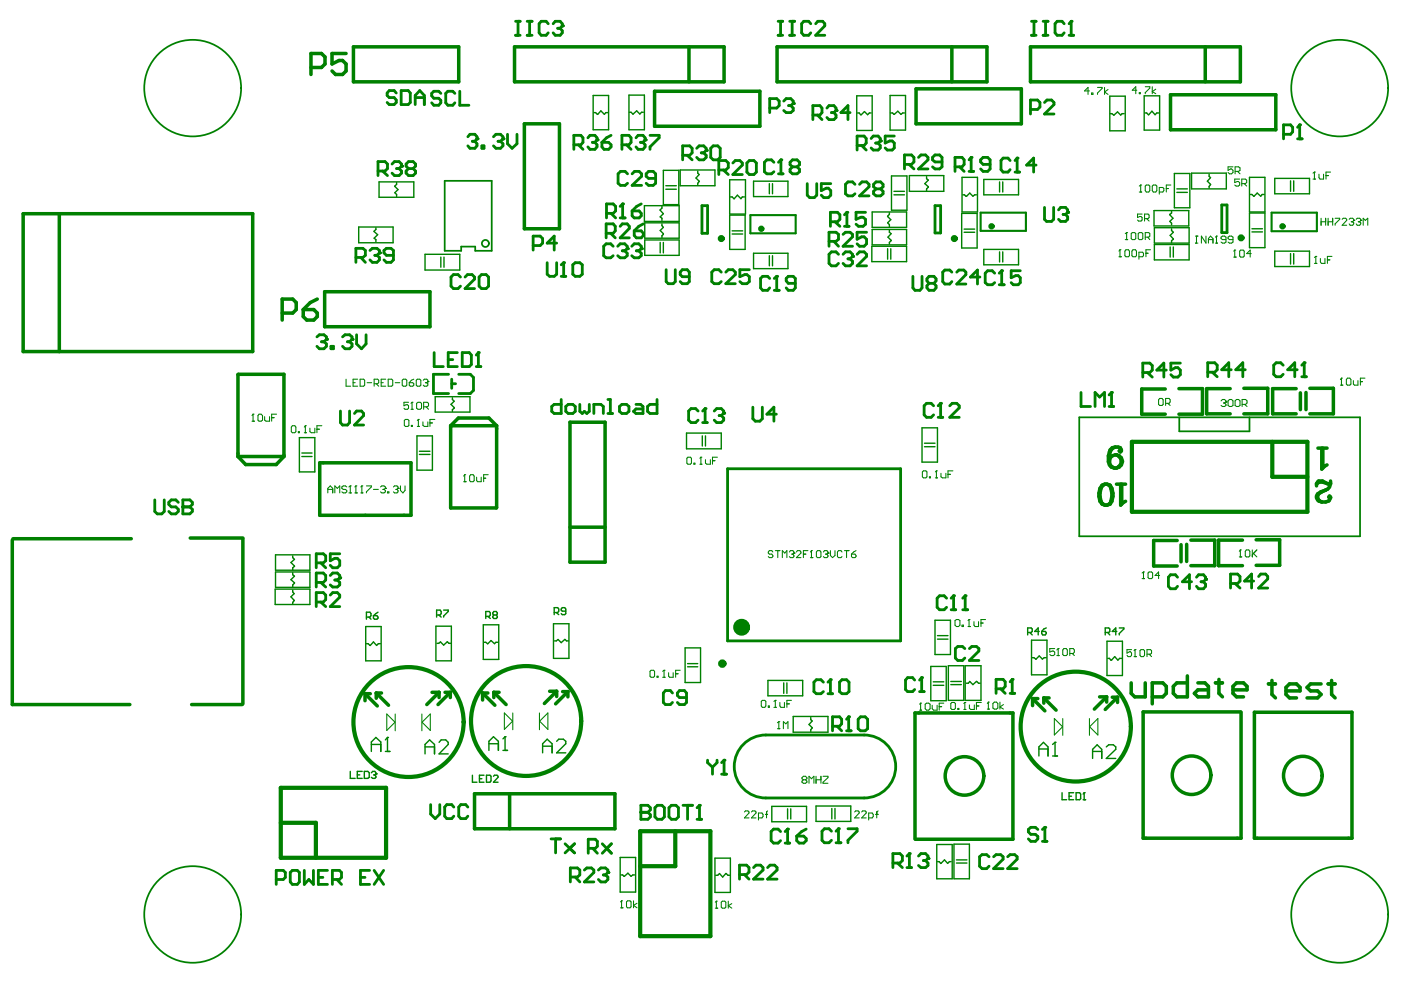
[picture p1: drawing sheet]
<svg xmlns="http://www.w3.org/2000/svg" width="287mm" height="202mm" viewBox="0 0 287 202" stroke-linecap="round" stroke-linejoin="round" font-family="sans-serif">
<g fill="none" stroke="#008000" stroke-width=".72">
<path d="M72.4 9.6h21.5v7.2h-21.5zM105.3 9.6h42.9v7.2h-42.9zM134 18.7h21.6v7.2h-21.6zM141 9.6v7.2M159.1 9.6h42.9v7.2h-42.9zM187.5 18.2h21.6v7.2h-21.6zM194.9 9.6v7.2M211 9.6h42.9v7.2h-42.9zM239.6 19.4h21.6v7.2h-21.6zM246.7 9.6v7.2M107.3 25.4h7.2v21.5h-7.2zM12.1 43.8h-7.4v28.2h7.4"/>
<path d="M12.1 43.8h39.6v28.2h-39.6zM66.5 59.7h21.5v7.2h-21.5zM238.5 79.7h-4.8v5.1h4.8M241.3 79.6h4.9v5.2h-4.9M251.8 79.6h-4.8v5.2h4.8M254.6 79.5h4.9v5.3h-4.9M265.3 79.6h-4.8v5.2h4.8M268.1 79.5h4.9v5.3h-4.9M48.7 93.5l.1-16.8h9.3v16.8M48.7 93.5l1.6 1.6h6.2l1.6-1.6M48.7 93.5h9.4M65.5 94.8h18.6v10.7h-18.6z"/>
<path d="M92.3 87.2v16.8h9.4v-16.8M92.3 87.2l1.5-1.6h6.3l1.6 1.6M92.3 87.2h9.4M116.7 86.5h7.2v28.6h-7.2zM266.2 80.5v3.4M267.4 80.4v3.5M2.5 110.6v33.7h24.1M2.7 110.3h24.2M38.9 110.2h10.8M49.7 110.3v33.9M116.7 108h7.2M241 110.7h-4.8v5.2h4.8"/>
<path d="M241.8 111.6v3.5M242.9 111.5v3.5M243.8 110.6h4.9v5.3h-4.9M254.4 110.6h-4.9v5.3h4.9M257.2 110.5h4.8v5.3h-4.8M39.2 144.3h10.4M74.7 142.1h1.1M74.7 142.1v1.4M74.7 142.1l2.5 2.5M77 141.9h1.1M77 141.9v1.1M77 141.9l2.5 2.5"/>
<path d="M88.4 141.8h1.5M89.9 141.8v1.1M89.9 141.8l-2.5 2.5M91.1 141.8h1.1M92.2 141.8v1.1M92.2 141.8l-2.5 2.5M98.8 141.9h1.1M98.8 141.9v1.5M98.8 141.9l2.5 2.5M101.1 141.8h1.1M101.1 141.8v1.1M101.1 141.8l2.5 2.5"/>
<path d="M112.5 141.6h1.5M114 141.6v1M114 141.6l-2.6 2.5M115.2 141.6h1.1M116.3 141.6v1.1M116.3 141.6l-2.6 2.6M211.4 143.1h1.1M211.4 143.1v1.4M211.4 143.1l2.5 2.5M213.7 142.9v1.1M213.7 142.9h1.1M213.7 142.9l2.5 2.5"/>
<path d="M225.1 142.7h1.4M226.5 142.7v1.1M226.5 142.7l-2.5 2.5M227.7 142.8h1.1M228.8 142.8v1.1M228.8 142.8l-2.5 2.5M254 145.8h-20v25.9h20.1v-25.8M256.8 145.9h20v25.8h-20zM97.1 162.6h28.8v7.1h-28.8zM104.3 162.6v7.1M187.3 171.8v-25.8h20.1v25.9h-20"/>
</g>
<g fill="none" stroke="#008000" stroke-width=".29">
<path d="M121.4 19.6h3.2v7h-3.2zM128.8 19.5h3.1v7.1h-3.1zM175.4 19.6h3.2v7.1h-3.2zM182.2 19.6h3.2v7h-3.2zM227.2 19.7h3.2v7.1h-3.2zM234.2 19.6h3.2v7h-3.2zM77.6 37.3h7.1v3.1h-7.1zM81.2 37.4v.4l-.4 .3 .7 .7-.7 .7 .4 .3v.5M121.6 23.1h.3l.4 .3 .7-.7 .7 .7 .3-.3h.4M128.8 23h.4l.3 .4 .8-.7 .7 .7 .3-.4h.4M135.8 34.9h3.2v7h-3.2zM136.3 38.8h2.2"/>
<path d="M136.3 38h2.2M139.2 34.8h7.2v3.2h-7.2zM142.8 35v.5l.3 .2-.6 .8 .6 .6-.3 .4v.4M149.4 36.8h3.2v7h-3.2zM154.3 37.1h7v3.2h-7zM157.5 37.6v2.1M158.1 37.6v2.1M175.5 23.1h.4l.3 .4 .8-.7 .6 .7 .4-.4h.3M182.3 23.1h.4l.4 .3 .7-.6 .6 .6 .4-.3h.4M182.5 36h3.2v7.1h-3.2zM183 39.9h2.2M183 39.2h2.2"/>
<path d="M186.2 36h7v3.2h-7zM189.7 36.2v.4l.3 .3-.7 .7 .7 .7-.3 .4v.3M196.9 36.3h3.2v7.1h-3.2zM197.1 39.9h.3l.5 .3 .6-.7 .7 .7 .3-.3h.4M201.4 36.7h7.1v3.2h-7.1zM204.6 37.3v2M205.3 37.3v2M227.3 23.3h.3l.5 .3 .7-.7 .6 .7 .3-.3h.4M234.4 23.1h.3l.4 .4 .7-.7 .7 .7 .3-.4h.5M240.4 35.5h3.2v7.1h-3.2zM240.9 39.4h2.2M240.9 38.7h2.2"/>
<path d="M243.9 35.5h7.1v3.2h-7.1zM247.5 35.7v.4l.3 .3-.6 .7 .6 .7-.3 .4v.3M255.8 36.3h3.2v7.1h-3.2zM255.9 39.8h.4l.4 .4 .7-.7 .7 .7 .3-.4h.4M261 36.5h7.1v3.2h-7.1zM264.2 37v2.2M264.8 37v2.2M73.4 46.5h7.1v3.2h-7.1zM77 46.6v.4l-.4 .4 .7 .7-.7 .7 .4 .3v.4M87 52.1h7.1v3.2h-7.1zM90.2 52.7v2M90.9 52.7v2"/>
<path d="M131.9 42.1h7.1v3.2h-7.1zM132 45.6h7v3.2h-7zM132 49.1h7v3.2h-7zM135.2 49.6v2.2M135.5 42.3v.3l-.3 .4 .6 .8-.6 .6 .3 .3v.4M135.5 45.8v.4l.3 .4-.6 .6 .6 .7-.3 .4v.3M135.8 49.6v2.2M149.4 44.1h3.1v7h-3.1zM149.5 40.3h.4l.3 .4 .8-.7 .7 .7 .3-.4h.4M149.9 47.9h2.1M149.9 47.3h2.1M154.3 51.9h7v3.1h-7z"/>
<path d="M157.5 52.4v2M158.1 52.4v2M178.5 50.4h7.1v3.2h-7.1zM178.6 43.4h7v3.2h-7zM178.6 47h7v3.1h-7zM181.7 50.9v2.2M182.1 43.6v.3l-.4 .4 .7 .7-.7 .6 .4 .4v.4M182.1 47.1v.5l.3 .3-.6 .7 .6 .6-.3 .4v.4M182.4 50.9v2.2M196.9 43.7h3.1v7.1h-3.1zM197.4 47.6h2.1M197.4 46.9h2.1"/>
<path d="M201.4 51.1h7.1v3.1h-7.1zM204.6 51.6v2.1M205.3 51.6v2.1M236.2 43.1h7.2v3.2h-7.2zM236.3 46.6h7.1v3.2h-7.1zM236.3 50.1h7.1v3.1h-7.1zM239.6 50.6v2.1M239.8 43.3v.3l-.3 .3 .6 .8-.6 .6 .3 .4v.4M239.8 46.9v.3l.4 .4-.6 .6 .6 .7-.4 .4v.4M240.2 50.6v2.1M255.8 43.6h3.2v7.1h-3.2zM256.3 47.5h2.1"/>
<path d="M256.3 46.9h2.1M261 51.4h7.1v3.2h-7.1zM264.2 51.9v2.2M264.8 51.9v2.2M61.3 89.6h3.2v7h-3.2zM61.8 93.5h2.1M61.8 92.8h2.1M85.4 89.3h3.1v7h-3.1zM85.9 93.1h2.1M85.9 92.4h2.1M89.1 81.2h7.1v3.2h-7.1zM92.6 81.5v.3l.4 .4-.7 .6 .7 .7-.4 .4v.4"/>
<path d="M140.5 88.7h7.2v3.2h-7.2zM143.8 89.3v2M144.4 89.3v2M188.8 87.6h3.1v7h-3.1zM189.3 90.8h2.1M189.3 91.5h2.1M56.4 113.6h7v3.2h-7zM56.4 117.1h7v3.2h-7zM59.9 113.8v.4l.4 .4-.7 .6 .7 .7-.4 .4v.4M59.9 117.3v.4l.4 .3-.7 .7 .7 .7-.4 .4v.4M56.3 120.7h7.1v3.1h-7.1zM59.9 120.9v.3l.3 .4-.6 .6 .6 .7-.3 .5v.3"/>
<path d="M74.9 128.3h3.1v7h-3.1zM75 131.8h.4l.3 .4 .7-.7 .7 .7 .4-.4h.4M89.2 128.2h3.2v7.1h-3.2zM89.5 131.8h.3l.4-.3 .6 .6 .7-.6 .4 .3h.4M98.9 128h3.2v7.1h-3.2zM99.1 131.5h.3l.5 .3 .6-.6 .7 .6 .3-.3h.5M113.3 127.7h3.2v7.1h-3.2zM113.5 125.5h.7l.2-.3v-.5l-.2-.3h-.7v1.5M113.5 131.3h.4l.3-.3 .7 .6 .7-.6 .4 .3h.4M113.9 125.5l.5 .4M115.8 125.2h-.7l-.2-.2 .2-.6h.5l.2 .3v1l-.2 .2h-.5l-.2-.2M140.3 132.7h3.1v7.1h-3.1z"/>
<path d="M140.8 136.6h2M140.8 135.9h2M157.2 139.4h7.1v3.1h-7.1zM160.4 139.9v2.1M161.1 139.9v2.1M190.5 136.5h3.2v7h-3.2zM191.1 139.6h2.1M191.4 127h3.2v7.1h-3.2zM191.9 130.9h2.2M191.9 130.2h2.2M194.1 136.3h3.2v7.1h-3.2zM194.6 139.6h2.2"/>
<path d="M197.6 136.3h3.2v7.1h-3.2zM197.8 139.9h.4l.3-.3 .7 .6 .7-.6 .4 .3h.4M211.2 131.1h3.1v7.1h-3.1zM211.3 134.7h.4l.4 .3 .7-.7 .6 .7 .4-.3h.4M226.6 131.3h3.2v7.1h-3.2zM226.8 134.8h.3l.3 .4 .8-.7 .6 .7 .4-.4h.4M100.1 153.7v-1.9l.9-.9 1 .9v1.9M100.1 152.3h1.9M103 153.7h.9M103.4 150.9h.1M103.4 150.9v2.8M103.4 150.9l-.4 .4"/>
<path d="M162.4 146.7h7.1v3.3h-7.1zM166 146.9v.5l.3 .3-.7 .7 .7 .6-.3 .5v.3M191.1 140.4h2.1M194.6 140.2h2.2M127 175.6h3.1v7.1h-3.1zM127.1 179.2h.4l.3 .3 .7-.7 .7 .7 .3-.3h.4M146.4 175.8h3.1v7h-3.1zM146.5 179.3h.4l.4-.4 .6 .7 .7-.7 .4 .4h.4M158 165.1h7.1v3.2h-7.1zM161.2 165.6v2.1M161.9 165.6v2.1M167.1 165.1h7.1v3.1h-7.1z"/>
<path d="M170.3 165.6v2.1M170.9 165.6v2.1M191.8 173h3.1v7h-3.1zM191.9 176.5h.4l.3 .3 .8-.7 .6 .7 .4-.3h.3M195.3 172.9h3.2v7.1h-3.2zM195.8 176.8h2.2M195.8 176.1h2.2"/>
</g>
<g fill="none" stroke="#008000" stroke-width=".22">
<path d="M80.8 147.9l-1.6-1.7v3.4l1.6-1.6M80.9 146.2v3.5M86.4 146.2v3.5M86.4 147.9l1.7-1.7v3.4l-1.7-1.6M104.9 147.7l-1.6-1.7v3.4l1.6-1.7M105 146v3.5M110.4 146v3.5M110.5 147.7l1.7-1.7v3.4l-1.7-1.7M159.2 149.2h.5M159.4 147.8h.1M159.4 147.8v1.4M159.4 147.8l-.2 .2"/>
<path d="M160.4 149.2v-1.4l.5 .4 .4-.4v1.4M217.5 148.8l-1.7-1.6v3.3l1.7-1.6M217.6 147.2v3.4M223 147.2v3.4M223.1 148.8l1.7-1.6v3.3l-1.7-1.6M146.4 186h.5M146.6 184.6h.1M146.6 184.6v1.4M146.6 184.6l-.2 .2M147.7 184.8l.2-.2h.5l.2 .2v1l-.2 .2h-.5l-.2-.2zM149.1 184.6v1.4M149.8 185.1l-.7 .4 .7 .5"/>
</g>
<g fill="none" stroke="#008000" stroke-width=".57">
<path d="M143.7 42.1h1.2v5.7h-1.2zM191.4 42.1h1.2v5.6h-1.2zM250.1 42h1.1v5.6h-1.1zM91.8 76.7h-3.1v3.9h3.1M92.5 78.6h.8M92.5 77.7v1.8M93.9 76.7h2.4l.6 .6v2.7l-.6 .6h-2.4M148.9 96h35.5v35.3h-35.5zM207.2 139.1v2.9M156.8 150.5h20.1M203.9 141.1h1.5l.4-.5v-1l-.4-.5h-1.5v2.9M204.8 141.1l1 .9"/>
<path d="M206.8 142h.9M156.8 163.4h20.1"/>
</g>
<path d="M91 37h9.7v14.4h-3.4v-.9h-2.9v.9h-3.4zM220.9 85.5h57.5v24.3h-57.5zM241.4 85.5v2.8h14.4v-2.8" fill="none" stroke="#008000" stroke-width=".36"/>
<path d="M231.7 90.5h35.9v14.3h-35.9zM260.5 90.5v7.2h7.1M57.5 161.4h21.5v14.3h-21.5zM57.5 168.5h7.2v7.2M131.1 170.2h14.3v21.5h-14.3zM138.2 170.2v7.2h-7.1" fill="none" stroke="#008000" stroke-width=".86"/>
<path d="M153.6 44.1h9.3v3.7h-9.3zM200.8 43.6h9.2v3.7h-9.2zM260.3 43.6h9.3v3.8h-9.3z" fill="none" stroke="#008000" stroke-width=".43"/>
<circle cx="207.2" cy="139.1" r=".29" fill="#008000"/>
<path d="M90.2 19.1l-.4-.4h-1l-.4 .4v.5l.4 .5h1l.4 .5v.5l-.4 .5h-1l-.4-.5M93.1 19.1l-.4-.4h-1l-.4 .4v2l.4 .5h1l.4-.5M94.1 18.7v2.9h1.9M112 53.8v2.4l.5 .4h1l.5-.4v-2.4M114.9 56.6h.9M115.4 53.8v2.8M64.7 123.3h1.5l.5-.5v-.9l-.5-.5h-1.5v2.8M65.7 123.3l1 .9M67.6 121.9l.5-.5h.9l.6 .5v.4l-2 1.9h2M207.2 139.1l-.4 .5" fill="none" stroke="#008000" stroke-width=".57"/>
<g fill="none" stroke="#008000" stroke-width=".29">
<path d="M89.4 126h.7l.2-.3v-.5l-.2-.2h-.7v1.4M89.8 126l.5 .4M90.8 125h1v.2l-1 1v.2M226.3 129.5h.7l.2-.2v-.5l-.2-.2h-.7v1.4M226.8 129.5l.4 .5M228.6 129.3h-.9l.7-.7v1.4M229.1 128.6h1v.2l-1 1v.2M71.7 158v1.4h1M73.1 158.7h.5M74.2 158h-1.1v1.4h1.1M74.6 158h.7l.3 .3v.9l-.3 .2h-.7zM76 158.3l.3-.3h.4l.3 .5"/>
<path d="M76 153.9v-1.9l1-1 1 1v1.9M76 152.5h2M76.5 158.7h.2M76.7 158.7l.3 .3-.3 .4h-.4l-.3-.2M77 158.5h.1M77 158.5l-.3 .2M78.9 153.9h.9M79.3 151h.1M79.3 151v2.9M79.3 151l-.4 .5M87 154.4v-1.9l.9-1 1.1 1v1.9M87 153h2"/>
<path d="M89.9 152l.4-.5h1l.5 .5v.5l-1.9 1.9h1.9M96.7 158.8v1.4h.9M98.1 159.5h.6M99.1 158.8h-1v1.4h1M99.6 158.8h.7l.2 .2v.9l-.2 .3h-.7zM101 159l.2-.2h.5l.3 .2v.2l-1 1h1M111.1 154.2v-1.9l.9-.9 1 .9v1.9M111.1 152.8h1.9M114 151.8l.4-.4h.9l.5 .4v.5l-1.8 1.9h1.8"/>
</g>
<g fill="none" stroke="#008000" stroke-width=".22">
<path d="M252.4 34.2h-1v.7l.5-.3h.2l.3 .3v.4l-.3 .3h-.4l-.3-.3M252.8 35.1h.8l.3-.2v-.5l-.3-.2h-.8v1.4M253.3 35.1l.6 .5M233.8 43.8h-.9v.8l.4-.3h.3l.2 .3v.5l-.2 .2h-.5l-.2-.2M234.3 44.8h.7l.2-.2v-.5l-.2-.3h-.7v1.5M234.7 44.8l.5 .5M71 99.7l-.3-.2h-.4l-.3 .2v.3l.3 .2h.4l.3 .2v.3l-.3 .2h-.4l-.3-.2M71.7 99.5h.1M71.7 99.5v1.4M71.7 99.5l-.3 .2M72.9 99.5h.1M72.9 99.5v1.4"/>
<path d="M72.9 99.5l-.3 .2M74.1 99.5h.1M74.1 99.5v1.4M74.1 99.5l-.2 .2M75 99.5h1v.2l-1 1v.2M77.9 99.7l.3-.2h.4l.3 .2v.3M80.5 99.7l.3-.2h.5l.2 .2v.3M82 99.5v.9l.5 .5 .4-.5v-.9M67.1 100.9v-.9l.5-.5 .5 .5v.9M67.1 100.2h1M68.5 100.9v-1.4l.5 .5 .6-.5v1.4M71.4 100.9h.5"/>
<path d="M72.6 100.9h.5M73.9 100.9h.4M76.4 100.2h1.1M78.4 100.2h.2M78.6 100.2l.3 .2v.3l-.3 .2h-.4l-.3-.2M78.9 100h.1M78.9 100l-.3 .2M79.3 100.7h.3v.2h-.3zM81 100.2h.3M81.3 100.2l.2 .2v.3l-.2 .2h-.5l-.3-.2M81.5 100h.1M81.5 100l-.2 .2"/>
<path d="M127 185.9h.5M127.2 184.5h.1M127.2 184.5v1.4M127.2 184.5l-.2 .2M128.3 184.7l.2-.2h.5l.2 .2v1l-.2 .2h-.5l-.2-.2zM129.7 184.5v1.4M130.4 185l-.7 .4 .7 .5"/>
</g>
<path d="M228.1 95.9h.5M228.3 91.6l-.6 .1a3.1 3.1 0 0 0-.2 3.9l.6 .3M228.3 91.6l1 .1 .3 .4-.3 .5-.2-.2 .2-.3M228.3 91.6a1.69 1.69 0 0 0-1.2 1.8l.2 1.8 .8 .7M228.6 93.1a1.3 1.3 0 0 0-1.5 1.3M228.6 93.1a1.37 1.37 0 0 1 1.2 1.4 1.37 1.37 0 0 1-1.2 1.4M228.6 93.1a1.42 1.42 0 0 1 1 1.4 1.42 1.42 0 0 1-1 1.4" fill="none" stroke="#008000" stroke-width=".72"/>
<circle cx="115.4" cy="53.8" r=".29" fill="#008000"/>
<path d="M139.8 31.8h1.4l.5-.5v-.9l-.5-.5h-1.4v2.8M140.7 31.8l1 .9M142.6 30.4l.5-.5h1l.5 .5v.4M109.1 50.3h1.5l.5-.5v-.9l-.5-.5h-1.5v2.8M114 49.8h-2l1.5-1.4v2.8M115.4 53.8l-.5 .4M117.3 54.2l.5-.4h.9l.5 .4v2l-.5 .4h-.9l-.5-.4z" fill="none" stroke="#008000" stroke-width=".57"/>
<path d="M140.6 93.9l.2-.3h.5l.2 .3v1l-.2 .2h-.5l-.2-.2zM142.1 94.9h.2v.2h-.2zM143.3 95.1h.4M143.5 93.6h.1M143.5 93.6v1.5M143.5 93.6l-.2 .3M144.4 94.1v.8l.3 .2h.7v-1M145.9 94.4h.5M146.9 93.6h-1v1.5" fill="none" stroke="#008000" stroke-width=".22"/>
<circle cx="144.6" cy="30.8" r=".29" fill="#008000"/>
<path d="M143.6 31.3h.5M144.1 31.3l.5 .5v.4l-.5 .5h-1l-.5-.5M144.6 30.8l-.5 .5M145.5 30.4l.5-.5h.9l.5 .5v1.8l-.5 .5h-.9l-.5-.5zM168.6 139.7l-.5-.5h-1l-.5 .5v1.9l.5 .5h1l.5-.5M170 139.2v2.9M169.5 142.1h.9" fill="none" stroke="#008000" stroke-width=".57"/>
<path d="M164.5 159.7l-.3-.2v-.2l.3-.3h.4l.3 .3v.2l-.3 .2M164.5 159.7l-.3 .3v.2l.3 .2h.4l.3-.2v-.2l-.3-.3M164.5 159.7h.4M167.1 159.7h1M167.1 159v1.4M168.1 159v1.4M168.5 159h1v.3l-1 .9v.2h1M165.6 160.4v-1.4l.5 .5 .5-.5v1.4" fill="none" stroke="#008000" stroke-width=".22"/>
<circle cx="170" cy="139.2" r=".29" fill="#008000"/>
<path d="M170 139.2l-.5 .5M171.9 139.7l.5-.5h.9l.5 .5v1.9l-.5 .5h-.9l-.5-.5zM187.2 139.3l-.4-.5h-1l-.4 .5v1.9l.4 .4h1l.4-.4M188.7 138.8v2.8M188.3 141.6h.9" fill="none" stroke="#008000" stroke-width=".57"/>
<g fill="none" stroke="#008000" stroke-width=".22">
<path d="M158.2 113.1l-.2-.3h-.5l-.2 .5 .2 .2h.5l.2 .5-.2 .2h-.5l-.2-.2M158.7 112.8h1M159.2 112.8v1.4M160.2 114.2v-1.4l.5 .5 .4-.5v1.4M161.6 113.1l.2-.3h.5l.2 .5M162.1 113.5h.2M162.3 113.5l.2 .3-.2 .4h-.5l-.2-.2M162.5 113.3h.1M162.5 113.3l-.2 .2M163 113.1l.2-.3h.5l.3 .5-1 .9h1M164.5 113.5h.5M165.4 112.8h-.9v1.4"/>
<path d="M165.9 114.2h.5M166.1 112.8h.1M166.1 112.8v1.4M166.1 112.8l-.2 .3M167.3 112.8h.5l.3 .3v.9l-.3 .2h-.5l-.2-.2v-.9zM168.6 113.1l.2-.3h.5l.2 .5M169 113.5h.3M169.3 113.5l.2 .3-.2 .4h-.5l-.2-.2M169.5 113.3h.1M169.5 113.3l-.2 .2M170 112.8v1l.4 .4 .5-.4v-1M172.4 113.1l-.2-.3h-.5l-.3 .3v.9l.3 .2h.5l.2-.2"/>
<path d="M172.9 112.8h.9M173.3 112.8v1.4M174.3 113.5h.7l.2 .5-.2 .2h-.5l-.2-.2zM175.2 112.8l-.9 .7M188.3 145.4h.4M188.5 144h.1M188.5 144v1.4M188.5 144l-.2 .2M189.4 144.2l.3-.2h.4l.3 .2v1l-.3 .2h-.4l-.3-.2zM190.8 144.4v.8l.3 .2h.7v-1M192.3 144.7h.5M193.2 144h-.9v1.4"/>
</g>
<circle cx="188.7" cy="138.8" r=".29" fill="#008000"/>
<path d="M188.7 138.8l-.4 .5M193.8 122.5l-.5-.5h-1l-.5 .5v1.9l.5 .5h1l.5-.5M194.7 124.9h1M195.2 122v2.9" fill="none" stroke="#008000" stroke-width=".57"/>
<circle cx="195.2" cy="122" r=".29" fill="#008000"/>
<path d="M195.2 122l-.5 .5M197.1 124.9h1M197.6 122v2.9" fill="none" stroke="#008000" stroke-width=".57"/>
<circle cx="197.6" cy="122" r=".29" fill="#008000"/>
<path d="M191.1 83.1l-.5-.5h-.9l-.5 .5v1.9l.5 .5h.9l.5-.5M192.1 85.5h.9M192.6 82.6v2.9M197.6 122l-.5 .5" fill="none" stroke="#008000" stroke-width=".57"/>
<circle cx="192.6" cy="82.6" r=".29" fill="#008000"/>
<path d="M213.8 42.5v2.4l.5 .4h1l.4-.4v-2.4M216.7 43l.4-.5h1l.5 .5v.5M192.6 82.6l-.5 .5M194.4 83.1l.5-.5h1l.5 .5v.4l-2 2h2" fill="none" stroke="#008000" stroke-width=".57"/>
<g fill="none" stroke="#008000" stroke-width=".29">
<path d="M210.4 129.5h.7l.2-.2v-.5l-.2-.2h-.7v1.4M210.8 129.5l.5 .5M212.8 129.3h-1l.7-.7v1.4M213.3 129.3h.7l.2 .5-.2 .2h-.5l-.2-.2zM214.2 128.6l-.5 .2-.4 .5M212.7 154.8v-1.8l.9-1 .9 1v1.8M212.7 153.4h1.8M215.5 154.8h1M216 152h.1M216 152v2.8M216 152l-.5 .5M217.4 162.4v1.4h1"/>
<path d="M218.9 163.1h.5M219.8 162.4h-.9v1.4h.9M220.3 162.4h.7l.2 .2v1l-.2 .2h-.7zM221.7 163.8h.5M221.9 162.4h.1M221.9 162.4v1.4M221.9 162.4l-.2 .2"/>
</g>
<path d="M215.9 132.8h-1v.7l.5-.2 .5 .2v.6l-.3 .2h-.4l-.3-.2M216.3 134.3h.5M216.6 132.8h.1M216.6 132.8v1.5M216.6 132.8l-.3 .3M217.8 132.8h.5l.2 .3v1l-.2 .2h-.5l-.2-.2v-1zM219 133.8h.7l.2-.3v-.4l-.2-.3h-.7v1.5M219.5 133.8l.4 .5" fill="none" stroke="#008000" stroke-width=".22"/>
<circle cx="218.6" cy="43.5" r=".29" fill="#008000"/>
<path d="M262.8 27.5h1.4l.4-.5v-.9l-.4-.5h-1.4v2.8M265.6 28.4h1M266.1 25.6v2.8M217.6 43.9h.5M218.1 43.9l.5 .5v.5l-.5 .4h-1l-.4-.4M218.6 43.5l-.5 .4" fill="none" stroke="#008000" stroke-width=".57"/>
<g fill="none" stroke="#008000" stroke-width=".22">
<path d="M233.2 39.3h.5M233.5 37.9h.1M233.5 37.9v1.4M233.5 37.9l-.3 .2M234.5 38.1l.2-.2h.5l.2 .2v.9l-.2 .3h-.5l-.2-.3zM235.9 38.1l.2-.2h.5l.2 .2v.9l-.2 .3h-.5l-.2-.3zM237.3 39.3h.7l.3-.3v-.4l-.3-.2h-.7v1.4M238.8 38.6h.4M239.7 37.9h-.9v1.4M253.8 36.7h-1v.7l.5-.2 .5 .2v.5l-.3 .2h-.4l-.3-.2M254.2 37.6h.7l.3-.2v-.5l-.3-.2h-.7v1.4M254.7 37.6l.5 .5"/>
<path d="M230.4 49.1h.5M230.6 47.6h.1M230.6 47.6v1.5M230.6 47.6l-.2 .3M231.6 47.9l.2-.3h.5l.2 .3v1l-.2 .2h-.5l-.2-.2zM233 47.9l.2-.3h.5l.2 .3v1l-.2 .2h-.5l-.2-.2zM234.5 48.6h.7l.2-.2v-.5l-.2-.3h-.7v1.5M235 48.6l.4 .5M237.4 81.6h.5l.2 .3v.9l-.2 .2h-.5l-.2-.2v-.9zM238.6 82.6h.7l.3-.3v-.4l-.3-.3h-.7v1.4M239 82.6l.6 .4M250 82.1l.3-.3h.4l.3 .3v.2"/>
<path d="M250.5 82.5h.2M250.7 82.5l.3 .3v.2l-.3 .3h-.4l-.3-.3M251 82.3h.1M251 82.3l-.3 .2M251.4 82.1l.3-.3h.4l.3 .3v.9l-.3 .3h-.4l-.3-.3zM252.8 82.1l.3-.3h.5l.3 .3v.9l-.3 .3h-.5l-.3-.3zM254.3 82.8h.7l.3-.3v-.4l-.3-.3h-.7v1.5M254.8 82.8l.5 .5M233.8 118.5h.5M234.1 117.1h.1M234.1 117.1v1.4M234.1 117.1l-.3 .3"/>
<path d="M235 117.4l.2-.3h.5l.3 .3v.9l-.3 .2h-.5l-.2-.2zM237.4 117.9h-.9l.7-.8v1.4M253.7 114.1h.5M253.9 112.6h.1M253.9 112.6v1.5M253.9 112.6l-.2 .3M255.1 112.6h.5l.3 .3v.9l-.3 .3h-.5l-.2-.3v-.9zM256.4 112.6v1.5M256.4 113.6l.9-1-.7 .7 .7 .8M231.6 133h-.9v.8l.5-.3h.2l.2 .3v.4l-.2 .3h-.5l-.2-.3M232.2 134.5h.5M232.4 133h.1"/>
<path d="M232.4 133v1.5M232.4 133l-.2 .3M233.4 133.3l.2-.3h.5l.2 .3v.9l-.2 .3h-.5l-.2-.3zM234.8 134h.7l.2-.2v-.5l-.2-.3h-.7v1.5M235.2 134l.5 .5"/>
</g>
<circle cx="266.1" cy="25.6" r=".29" fill="#008000"/>
<path d="M266.1 25.6l-.5 .5M64.7 115.3h1.5l.5-.5v-1l-.5-.4h-1.5v2.9M64.7 119.3h1.5l.5-.5v-.9l-.5-.5h-1.5v2.8M65.7 115.3l1 1M65.7 119.3l1 .9M67.6 117.9l.5-.5h.9l.6 .5v.5M69.6 113.4h-2v1.4l.9-.5h.5l.6 .5v1l-.6 .5h-.9l-.5-.5" fill="none" stroke="#008000" stroke-width=".57"/>
<g fill="none" stroke="#008000" stroke-width=".22">
<path d="M274.4 78.9h.5M274.6 77.4h.1M274.6 77.4v1.5M274.6 77.4l-.2 .3M275.8 77.4h.5l.3 .3v1l-.3 .2h-.5l-.2-.2v-1zM277.1 77.9v.8l.2 .2h.7v-1M278.5 78.2h.4M279.4 77.4h-.9v1.5M51.6 86.3h.5M51.8 84.8h.1M51.8 84.8v1.5M51.8 84.8l-.2 .3"/>
<path d="M53 84.8h.5l.2 .3v.9l-.2 .3h-.5l-.2-.3v-.9zM54.2 85.3v.7l.3 .3h.7v-1M55.6 85.5h.5M56.6 84.8h-1v1.5"/>
</g>
<circle cx="69.6" cy="118.4" r=".29" fill="#008000"/>
<path d="M64.9 69l.5-.4h.9l.5 .4v.5M68.5 118.8h.5M69 118.8l.6 .5v.5l-.6 .4h-.9l-.5-.4M69.6 118.4l-.6 .4" fill="none" stroke="#008000" stroke-width=".57"/>
<path d="M75 126.4h.7l.2-.3v-.4l-.2-.3h-.7v1.4M75.5 126.4l.4 .4M76.4 126.1h.8l.2 .5-.2 .2h-.5l-.3-.2zM77.4 125.4l-1 .7" fill="none" stroke="#008000" stroke-width=".29"/>
<circle cx="66.8" cy="69.5" r=".29" fill="#008000"/>
<path d="M65.8 70h.5M66.3 70l.5 .4v.5l-.5 .5h-.9l-.5-.5M66.8 69.5l-.5 .5M67.8 70.9h.5v.5h-.5zM70.1 69l.5-.4h1l.5 .4v.5" fill="none" stroke="#008000" stroke-width=".57"/>
<circle cx="72.1" cy="69.5" r=".29" fill="#008000"/>
<path d="M72.9 52.7h1.4l.5-.4v-1l-.5-.4h-1.4v2.8M73.9 52.7l.9 1M75.7 51.3l.5-.4h1l.5 .4v.5M71.1 70h.5M71.6 70l.5 .4v.5l-.5 .5h-1l-.5-.5M72.1 69.5l-.5 .5M73 68.6v1.8l1 1 .9-1v-1.8M69.7 84.2v2.3l.4 .5h1l.5-.5v-2.3M72.6 84.7l.4-.5h1l.4 .5v.4l-1.8 1.9h1.8" fill="none" stroke="#008000" stroke-width=".57"/>
<circle cx="77.7" cy="51.8" r=".29" fill="#008000"/>
<g fill="none" stroke="#008000" stroke-width=".57">
<path d="M76.7 52.3h.5M77.2 52.3l.5 .4v.5l-.5 .5h-1l-.5-.5M77.7 51.8l-.5 .5M80.5 52.3h-1.4l-.5-.5v-.5l.5-.4h.9l.5 .4v1.9l-.5 .5h-.9l-.5-.5M88.9 72.2v2.9h1.8M91.8 73.6h.9M93.6 72.2h-1.8v2.9h1.8M94.6 72.2h1.5l.4 .5v2l-.4 .4h-1.5zM97.5 75.1h.9M97.9 72.2v2.9M88.2 164.8v1.9l.9 1 .9-1v-1.9M92.9 165.3l-.4-.5h-1l-.5 .5v1.9l.5 .5h1l.4-.5"/>
<path d="M95.8 165.3l-.5-.5h-1l-.4 .5v1.9l.4 .5h1l.5-.5"/>
</g>
<path d="M63.7 13.8h2.1l.7-.7v-1.4l-.7-.7h-2.1v4.3M70.8 11h-2.8v2.1l1.4-.7h.7l.7 .7v1.4l-.7 .8h-1.4l-.7-.8" fill="none" stroke="#008000" stroke-width=".72"/>
<path d="M99.4 126.2h.8l.2-.2v-.5l-.2-.3h-.8v1.5M99.9 126.2l.5 .5M101.1 126l-.2-.3 .2-.5h.5l.2 .3-.2 .5M101.1 126l-.2 .2 .2 .5h.5l.2-.2-.2-.5M101.1 126h.5" fill="none" stroke="#008000" stroke-width=".29"/>
<path d="M94.9 98.7h.5M95.1 97.2h.1M95.1 97.2v1.5M95.1 97.2l-.2 .3M96.4 97.2h.5l.2 .3v.9l-.2 .3h-.5l-.3-.3v-.9zM97.6 97.7v.7l.2 .3h.7v-1M99 97.9h.4M99.9 97.2h-.9v1.5" fill="none" stroke="#008000" stroke-width=".22"/>
<circle cx="97.9" cy="72.2" r=".29" fill="#008000"/>
<path d="M95.8 28l.4-.5h1l.4 .5v.4M94.3 56.7l-.5-.5h-1l-.5 .5v1.9l.5 .5h1l.5-.5M95.2 56.7l.5-.5h.9l.5 .5v.5l-1.9 1.9h1.9M98.1 56.7l.5-.5h.9l.5 .5v1.9l-.5 .5h-.9l-.5-.5zM97.9 72.2l-.4 .5" fill="none" stroke="#008000" stroke-width=".57"/>
<circle cx="97.6" cy="28.4" r=".29" fill="#008000"/>
<path d="M96.7 28.9h.5M97.2 28.9l.4 .5v.5l-.4 .5h-1l-.4-.5M97.6 28.4l-.4 .5M98.7 29.9h.4v.5h-.4zM101 28l.5-.5h1l.5 .5v.4" fill="none" stroke="#008000" stroke-width=".57"/>
<circle cx="103" cy="28.4" r=".29" fill="#008000"/>
<g fill="none" stroke="#008000" stroke-width=".57">
<path d="M102 28.9h.5M102.5 28.9l.5 .5v.5l-.5 .5h-1l-.5-.5M103 28.4l-.5 .5M103.9 27.5v1.9l.9 1 1-1v-1.9M117.5 29.7h1.4l.4-.5v-1l-.4-.5h-1.4v2.9M118.4 29.7l.9 .9M120.4 28.2l.4-.5h1l.4 .5v.5M112.8 171.8h1.9M113.7 171.8v2.9M115.7 172.8l1.9 1.9-1-1 1-.9-1.9 1.9M120.4 173.7h1.5l.4-.4v-1l-.4-.4h-1.5v2.8M121.4 173.7l.9 1"/>
<path d="M123.3 172.8l1.9 1.9-1-1 1-.9-1.9 1.9"/>
</g>
<circle cx="122.2" cy="28.7" r=".29" fill="#008000"/>
<path d="M121.3 29.2h.5M121.8 29.2l.4 .5v.4l-.4 .5h-1l-.4-.5M122.2 28.7l-.4 .5M123.2 29.2h1.4l.5 .5v.4l-.5 .5h-.9l-.5-.5zM125.1 27.7l-.9 .5-1 1M142.9 84.2l-.5-.5h-.9l-.5 .5v1.8l.5 .5h.9l.5-.5M143.8 86.5h1M144.3 83.7v2.8M137.7 141.9l-.5-.5h-1l-.4 .5v2l.4 .4h1l.5-.4M140.5 142.9h-1.4l-.4-.5v-.5l.4-.5h1l.4 .5v2l-.4 .4h-1l-.4-.4" fill="none" stroke="#008000" stroke-width=".57"/>
<path d="M133.1 137.5l.2-.2h.5l.2 .2v1l-.2 .2h-.5l-.2-.2zM134.5 138.5h.2v.2h-.2zM135.7 138.7h.5M135.9 137.3h.1M135.9 137.3v1.4M135.9 137.3l-.2 .2M136.9 137.8v.7l.2 .2h.7v-.9M138.3 138h.5M139.2 137.3h-.9v1.4" fill="none" stroke="#008000" stroke-width=".22"/>
<circle cx="144.3" cy="83.7" r=".29" fill="#008000"/>
<path d="M144.3 83.7l-.5 .5M146.2 84.2l.5-.5h1l.5 .5v.4" fill="none" stroke="#008000" stroke-width=".57"/>
<circle cx="148.2" cy="84.6" r=".29" fill="#008000"/>
<path d="M136.4 55.2v2.5l.4 .4h1l.4-.4v-2.5M141.1 56.7h-1.4l-.5-.5v-.5l.5-.5h1l.4 .5v2l-.4 .4h-1l-.5-.4M147.7 55.7l-.5-.5h-1l-.5 .5v2l.5 .4h1l.5-.4M148.6 55.7l.5-.5h.9l.5 .5v.5l-1.9 1.9h1.9M153.4 55.2h-1.9v1.5l1-.5h.4l.5 .5v1l-.5 .4h-.9l-.5-.4M147.2 85.1h.5M147.7 85.1l.5 .5v.4l-.5 .5h-1l-.5-.5M148.2 84.6l-.5 .5M170.2 170.2l-.5-.5h-.9l-.5 .5v1.9l.5 .5h.9l.5-.5M171.1 172.6h1.1M171.7 169.7v2.9" fill="none" stroke="#008000" stroke-width=".57"/>
<circle cx="171.7" cy="169.7" r=".29" fill="#008000"/>
<path d="M159.8 170.3l-.5-.5h-.9l-.5 .5v1.9l.5 .5h.9l.5-.5M160.7 172.7h1M161.2 169.8v2.9M171.7 169.7l-.6 .5M173.6 169.7h1.9v.5l-1.9 1.9v.5" fill="none" stroke="#008000" stroke-width=".57"/>
<circle cx="161.2" cy="169.8" r=".29" fill="#008000"/>
<path d="M157.6 57l-.5-.4h-1l-.4 .4v2l.4 .5h1l.5-.5M158.5 59.5h1M159 56.6v2.9M161.2 169.8l-.5 .5M163.1 171.2h1.4l.5 .5v.5l-.5 .5h-.9l-.5-.5zM165 169.8l-.9 .5-1 .9" fill="none" stroke="#008000" stroke-width=".57"/>
<path d="M155.8 143.7l.3-.3h.5l.2 .3v.9l-.2 .3h-.5l-.3-.3zM157.3 144.6h.2v.3h-.2zM158.4 144.9h.5M158.7 143.4h.1M158.7 143.4v1.5M158.7 143.4l-.3 .3M159.7 143.9v.7l.2 .3h.7v-1M161.1 144.2h.5M162 143.4h-.9v1.5" fill="none" stroke="#008000" stroke-width=".22"/>
<circle cx="159" cy="56.6" r=".29" fill="#008000"/>
<path d="M165.3 37.6v2.4l.5 .5h.9l.5-.5v-2.4M166.4 23.6h1.4l.5-.5v-1l-.5-.5h-1.4v2.9M167.3 23.6l1 .9M169.3 22.1l.4-.5h1l.4 .5v.5M170.1 37.6h-2v1.4l1-.5h.5l.5 .5v1l-.5 .5h-1l-.5-.5M159 56.6l-.5 .4M162.8 58h-1.4l-.5-.5v-.5l.5-.4h1l.4 .4v2l-.4 .5h-1l-.5-.5" fill="none" stroke="#008000" stroke-width=".57"/>
<circle cx="171.1" cy="22.6" r=".29" fill="#008000"/>
<path d="M158.4 33.2l-.5-.5h-.9l-.5 .5v2l.5 .4h.9l.5-.4M159.4 35.6h.9M159.9 32.7v2.9M170.2 23.1h.5M170.7 23.1l.4 .5v.5l-.4 .4h-1l-.4-.4M171.1 22.6l-.4 .5M174 23.1h-1.8l1.4-1.5v2.9" fill="none" stroke="#008000" stroke-width=".57"/>
<circle cx="159.9" cy="32.7" r=".29" fill="#008000"/>
<g fill="none" stroke="#008000" stroke-width=".57">
<path d="M159.3 4.4h.9M159.3 7.2h.9M159.8 4.4v2.8M161.7 4.4h1M161.7 7.2h1M162.2 4.4v2.8M166 4.9l-.5-.5h-1l-.4 .5v1.8l.4 .5h1l.5-.5M167 4.9l.4-.5h1l.5 .5v.4l-1.9 1.9h1.9M159.9 32.7l-.5 .5M162.2 34.2l-.5-.5v-.5l.5-.5h1l.5 .5v.5l-.5 .5M162.2 34.2l-.5 .5v.5l.5 .4h1l.5-.4v-.5l-.5-.5M162.2 34.2h1"/>
<path d="M182.8 176.8h1.4l.5-.5v-1l-.5-.5h-1.4v2.9M183.7 176.8l1 .9M185.7 177.7h.9M186.2 174.8v2.9"/>
</g>
<circle cx="186.2" cy="174.8" r=".29" fill="#008000"/>
<path d="M186.2 174.8l-.5 .5M188 175.3l.5-.5h1l.5 .5v.5" fill="none" stroke="#008000" stroke-width=".57"/>
<circle cx="190" cy="175.8" r=".29" fill="#008000"/>
<g fill="none" stroke="#008000" stroke-width=".57">
<path d="M185.2 33.7h1.4l.5-.5v-1l-.5-.5h-1.4v2.9M186.1 33.7l1 .9M188 32.2l.5-.5h1l.5 .5v.5l-2 1.9h2M192.8 33.2h-1.4l-.5-.5v-.5l.5-.5h.9l.5 .5v2l-.5 .4h-.9l-.5-.4M186.9 56.6v2.4l.4 .5h1l.5-.5v-2.4M190.2 58l-.4 .5v.5l.4 .5h1l.4-.5v-.5l-.4-.5M190.2 58l-.4-.5v-.4l.4-.5h1l.4 .5v.4l-.4 .5M190.2 58h1M189 176.3h.5M189.5 176.3l.5 .5v.5l-.5 .4h-1l-.5-.4M190 175.8l-.5 .5M212.5 169.9l-.5-.5h-1l-.5 .5v.5l.5 .5h1l.5 .4v.5l-.5 .5h-1l-.5-.5"/>
<path d="M213.4 172.3h.9M213.9 169.4v2.9"/>
</g>
<path d="M188.8 96.6l.2-.2h.5l.3 .2v1.1l-.3 .2h-.5l-.2-.2zM190.3 97.7h.2v.2h-.2zM191.5 97.9h.4M191.7 96.4h.1M191.7 96.4v1.5M191.7 96.4l-.2 .2M192.6 96.9v.8l.3 .2h.7v-1M194.1 97.2h.5M195.1 96.4h-1v1.5" fill="none" stroke="#008000" stroke-width=".22"/>
<circle cx="213.9" cy="169.4" r=".29" fill="#008000"/>
<path d="M203.6 56l-.5-.5h-.9l-.5 .5v1.9l.5 .4h.9l.5-.4M204.6 58.3h1M205.1 55.5v2.8M202.5 175.5l-.5-.5h-1l-.5 .5v1.9l.5 .5h1l.5-.5M203.4 175.5l.5-.5h.9l.6 .5v.5l-2 1.9h2M206.3 175.5l.5-.5h.9l.5 .5v.5l-1.9 1.9h1.9M213.9 169.4l-.5 .5" fill="none" stroke="#008000" stroke-width=".57"/>
<path d="M202.1 145.2h.4M202.3 143.8h.1M202.3 143.8v1.4M202.3 143.8l-.2 .3M203.3 144.1l.3-.3h.4l.3 .3v.9l-.3 .2h-.4l-.3-.2zM204.7 143.8v1.4M205.4 144.3l-.7 .5 .7 .4" fill="none" stroke="#008000" stroke-width=".22"/>
<circle cx="205.1" cy="55.5" r=".29" fill="#008000"/>
<path d="M206.8 32.9l-.4-.5h-1l-.5 .5v1.8l.5 .5h1l.4-.5M207.8 35.2h.9M208.2 32.4v2.8M205.1 55.5l-.5 .5M208.9 55.5h-1.9v1.4l.9-.4h.5l.5 .4v1l-.5 .4h-1l-.4-.4" fill="none" stroke="#008000" stroke-width=".57"/>
<circle cx="208.2" cy="32.4" r=".29" fill="#008000"/>
<path d="M211.2 4.4h.9M211.2 7.2h.9M211.7 4.4v2.8M213.5 4.4h1M213.5 7.2h1M214 4.4v2.8M217.9 4.9l-.5-.5h-1l-.4 .5v1.8l.4 .5h1l.5-.5M218.9 7.2h.9M219.3 4.4v2.8M208.2 32.4l-.4 .5M212.1 33.8h-1.9l1.4-1.4v2.8" fill="none" stroke="#008000" stroke-width=".57"/>
<circle cx="219.3" cy="4.4" r=".29" fill="#008000"/>
<g fill="none" stroke="#008000" stroke-width=".57">
<path d="M219.3 4.4l-.4 .5M233.9 76.3h1.5l.5-.5v-.9l-.5-.5h-1.5v2.8M234.9 76.3l1 .9M238.8 75.8h-2l1.5-1.4v2.8M241.6 74.4h-1.9v1.4l.9-.5h.5l.5 .5v.9l-.5 .5h-.9l-.5-.5M262.7 74.8l-.5-.5h-.9l-.6 .5v1.9l.6 .5h.9l.5-.5M265.6 75.7h-2l1.5-1.4v2.9M266.5 77.2h.9M267 74.3v2.9M251.9 119.5h1.4l.6-.5v-.9l-.6-.5h-1.4v2.8M252.8 119.5l1.1 .9M256.7 119h-1.9l1.4-1.4v2.8"/>
<path d="M257.7 118.1l.4-.5h1l.4 .5v.5l-1.8 1.8h1.8"/>
</g>
<path d="M223.7 155.3v-1.8l.9-1 .9 1v1.8M223.7 153.9h1.8M226.5 153l.5-.5h.9l.5 .5v.5l-1.9 1.8h1.9" fill="none" stroke="#008000" stroke-width=".29"/>
<path d="M226.2 99.2h.4M226.2 99.2l-.6 .2a3.2 3.2 0 0 0 0 3.8l.6 .3M226.2 99.2a1.78 1.78 0 0 0-1 1.8 2.16 2.16 0 0 0 1 2.5M226.6 99.2l.7 .2a3.5 3.5 0 0 1 0 3.8l-.7 .3M226.6 99.2l.5 .2a3.8 3.8 0 0 1 .2 3.7l-.7 .4M228.6 99.2h1.8M229.4 99.2v4.3l1-.8M229.6 99.2v4M226.2 103.5h.4" fill="none" stroke="#008000" stroke-width=".72"/>
<g fill="none" stroke="#008000" stroke-width=".22">
<path d="M232.7 18.5h-.9l.7-.7v1.4M233.2 19h.2v.2h-.2zM234.5 17.8h.9v.2l-.9 1v.2M235.9 17.8v1.4M236.6 18.3l-.7 .5 .7 .4M229.1 52.6h.5M229.3 51.2h.1M229.3 51.2v1.4M229.3 51.2l-.2 .2M230.5 51.2h.5l.2 .2v1l-.2 .2h-.5l-.2-.2v-1zM231.9 51.2h.5l.3 .2v1l-.3 .2h-.5l-.2-.2v-1zM233.2 52.6h.7l.2-.2v-.5l-.2-.2h-.7v1.4"/>
<path d="M234.6 51.9h.4M235.5 51.2h-.9v1.4"/>
</g>
<circle cx="267" cy="74.3" r=".29" fill="#008000"/>
<path d="M247.2 76.2h1.5l.5-.5v-.9l-.5-.5h-1.5v2.9M248.2 76.2l1 1M252.1 75.7h-2l1.5-1.4v2.9M254.9 75.7h-1.9l1.4-1.4v2.9M267 74.3l-.5 .5M116.8 179.6h1.4l.5-.4v-1l-.5-.4h-1.4v2.8M117.8 179.6l.9 1M119.6 178.2l.5-.4h1l.5 .4v.5l-2 1.9h2M122.5 178.2l.5-.4h.9l.5 .4v.5" fill="none" stroke="#008000" stroke-width=".57"/>
<g fill="none" stroke="#008000" stroke-width=".22">
<path d="M252.6 52.7h.5M252.8 51.2h.1M252.8 51.2v1.5M252.8 51.2l-.2 .2M253.8 51.4l.2-.2h.5l.2 .2v1l-.2 .3h-.5l-.2-.3zM256.2 51.9h-1l.7-.7v1.5M270.4 44.7v1.4M270.4 45.4h1M271.4 44.7v1.4M271.9 45.4h.9M271.9 44.7v1.4M272.8 44.7v1.4"/>
<path d="M273.3 44.7h1v.2l-1 .9v.3M274.8 44.9l.2-.2h.5l.2 .2v.2l-.9 1h.9M276.2 44.9l.2-.2h.5l.2 .4M276.6 45.4h.3M276.9 45.4l.2 .2-.2 .5h-.5l-.2-.3M277.1 45.1h.1M277.1 45.1l-.2 .3M277.6 44.9l.2-.2h.6l.2 .4M278.1 45.4h.3M278.4 45.4l.2 .2-.2 .5h-.6l-.2-.3M278.6 45.1h.1M278.6 45.1l-.2 .3"/>
<path d="M279.1 46.1v-1.4l.4 .4 .5-.4v1.4"/>
</g>
<path d="M269.8 91.8h1.9M270.6 91.8v4.3l1.1-.9M270.8 91.8v4.1" fill="none" stroke="#008000" stroke-width=".72"/>
<circle cx="124.4" cy="178.7" r=".29" fill="#008000"/>
<path d="M144.9 155.7v.5l1 .9M145.9 157.1v1.5M146.8 155.7v.5l-.9 .9M147.7 158.6h1M148.2 155.7v2.9M123.5 179.2h.4M123.9 179.2l.5 .4v.5l-.5 .5h-.9l-.5-.5M124.4 178.7l-.5 .5" fill="none" stroke="#008000" stroke-width=".57"/>
<circle cx="148.2" cy="155.7" r=".29" fill="#008000"/>
<path d="M157.6 22.1h1.4l.5-.5v-.9l-.5-.5h-1.4v2.9M160.4 20.7l.5-.5h1l.5 .5v.5M148.2 155.7l-.5 .5" fill="none" stroke="#008000" stroke-width=".57"/>
<circle cx="162.4" cy="21.2" r=".29" fill="#008000"/>
<g fill="none" stroke="#008000" stroke-width=".57">
<path d="M81.1 19.1l-.4-.6h-1l-.4 .6v.5l.4 .4h1l.4 .5v.5l-.4 .4h-1l-.4-.4M82.1 18.5h1.5l.4 .6v1.9l-.4 .4h-1.5zM85 20h1.9M85 21.4v-1.8l.9-1.1 1 1.1v1.8M161.4 21.6h.5M161.9 21.6l.5 .5v.5l-.5 .5h-1l-.5-.5M162.4 21.2l-.5 .4M211 22.4h1.4l.5-.5v-.9l-.5-.5h-1.4v2.9M213.8 21l.5-.5h1l.5 .5v.4l-2 2h2M124.2 43.7h1.3l.5-.5v-.9l-.5-.5h-1.3v2.8M125.1 43.7l.9 .9M127 44.6h1"/>
<path d="M127.5 41.8v2.8M169.7 49.4h1.4l.6-.4v-1l-.6-.4h-1.4v2.8M170.7 49.4l1 1M172.6 48l.5-.4h.9l.5 .4v.5l-1.9 1.9h1.9M177.4 47.6h-1.9v1.4l.9-.5h.5l.5 .5v.9l-.5 .5h-.9l-.5-.5"/>
</g>
<g fill="none" stroke="#008000" stroke-width=".22">
<path d="M70.8 77.7v1.4h1M72.3 78.4h.4M73.2 77.7h-.9v1.4h.9M73.7 77.7h.7l.3 .2v1l-.3 .2h-.7zM75.2 78.4h.9M76.6 78.6h.7l.2-.2v-.5l-.2-.2h-.7v1.4M77 78.6l.5 .5M78 78.4h.5M79 77.7h-1v1.4h1M79.5 77.7h.7l.2 .2v1l-.2 .2h-.7zM80.9 78.4h.9M82.3 77.9l.3-.2h.5l.2 .2v1l-.2 .2h-.5l-.3-.2z"/>
<path d="M83.8 78.4h.7l.2 .2v.3l-.2 .2h-.5l-.2-.2zM84.7 77.7l-.5 .2-.4 .5M85.2 77.9l.2-.2h.5l.2 .2v1l-.2 .2h-.5l-.2-.2zM86.7 77.9l.2-.2h.5l.2 .2v.3M87.1 78.4h.3M87.4 78.4l.2 .2v.3l-.2 .2h-.5l-.2-.2M87.6 78.2h.1M87.6 78.2l-.2 .2M59.9 87.2h.5l.2 .3v.9l-.2 .2h-.5l-.3-.2v-.9zM61.1 88.4h.2v.2h-.2zM62.3 88.6h.4M62.5 87.2h.1"/>
<path d="M62.5 87.2v1.4M62.5 87.2l-.2 .3M63.4 87.7v.7l.3 .2h.8v-.9M64.9 87.9h.5M65.9 87.2h-1v1.4M83.6 82.4h-.9v.7l.7-.2 .2 .2v.5l-.2 .2h-.5l-.2-.2M84.1 83.8h.5M84.4 82.4h.1M84.4 82.4v1.4M84.4 82.4l-.3 .2M85.3 82.6l.3-.2h.4l.3 .2v1l-.3 .2h-.4l-.3-.2zM86.7 83.3h.7l.3-.2v-.5l-.3-.2h-.7v1.4"/>
<path d="M87.2 83.3l.5 .5M195.5 127.1l.3-.2h.4l.3 .2v.9l-.3 .3h-.4l-.3-.3zM196.9 128h.3v.3h-.3zM198.2 128.3h.5M198.4 126.9h.1M198.4 126.9v1.4M198.4 126.9l-.2 .2M199.4 127.3v.7l.2 .3h.7v-1M200.8 127.6h.5M201.8 126.9h-1v1.4"/>
</g>
<circle cx="127.5" cy="41.8" r=".29" fill="#008000"/>
<path d="M127.5 41.8l-.5 .5M129.4 43.2h1.4l.5 .5v.5l-.5 .4h-1l-.4-.4zM131.3 41.8l-1 .5-.9 .9M31.7 102.4v2.3l.5 .5h.9l.5-.5v-2.3M36.5 102.9l-.5-.5h-.9l-.5 .5v.4l.5 .5h.9l.5 .5v.4l-.5 .5h-.9l-.5-.5M37.4 102.4v2.8h1.5l.5-.5v-.4l-.5-.5h-1.5" fill="none" stroke="#008000" stroke-width=".57"/>
<path d="M260.4 139.4v2.8l.7 .7M272.6 139.4v2.8l.7 .7M259.7 140.1h1.4M263.3 141.5h2.8v-.7l-.7-.7h-1.4l-.7 .7v1.4l.7 .7h1.4M270.4 140.1h-2.1l-.7 .7 .7 .7h1.4l.7 .7-.7 .7h-2.1M271.9 140.1h1.4" fill="none" stroke="#008000" stroke-width=".72"/>
<g fill="none" stroke="#008000" stroke-width=".22">
<path d="M223 18.6h-1l.7-.7v1.4M223.5 19.1h.2v.2h-.2zM224.7 17.9h.9v.2l-.9 1v.2M226.1 17.9v1.4M226.8 18.3l-.7 .5 .7 .5M268.8 36.7h.5M269.1 35.2h.1M269.1 35.2v1.5M269.1 35.2l-.3 .3M270 35.7v.7l.2 .3h.8v-1M271.5 36h.5M272.4 35.2h-.9v1.5"/>
<path d="M244.7 48.4h.5M244.7 49.8h.5M244.9 48.4v1.4M246.9 48.4v1.4l-1-1.4v1.4M247.4 49.8v-.9l.4-.5 .5 .5v.9M247.4 49.1h.9M248.8 49.8h.5M249 48.4h.1M249 48.4v1.4M249 48.4l-.2 .2M251 49.1h-.7l-.3-.2v-.3l.3-.2h.4l.3 .2v1l-.3 .2h-.4l-.3-.2M252.4 49.1h-.7l-.3-.2v-.3l.3-.2h.4l.3 .2v1l-.3 .2h-.4l-.3-.2"/>
<path d="M269.1 53.9h.5M269.4 52.5h.1M269.4 52.5v1.4M269.4 52.5l-.3 .2M270.3 52.9v.8l.2 .2h.7v-1M271.7 53.2h.5M272.7 52.5h-1v1.4"/>
</g>
<circle cx="37.4" cy="103.8" r=".29" fill="#008000"/>
<path d="M77.4 35h1.4l.5-.5v-.9l-.5-.5h-1.4v2.9M78.3 35l1 1M80.3 33.6l.5-.5h.9l.5 .5v.4M37.4 102.4h1.5l.5 .5v.4l-.5 .5h-1.5" fill="none" stroke="#008000" stroke-width=".57"/>
<path d="M82.8 86.1l.2-.2h.5l.2 .2v1l-.2 .2h-.5l-.2-.2zM84.2 87.1h.2v.2h-.2zM85.4 87.3h.5M85.6 85.9h.1M85.6 85.9v1.4M85.6 85.9l-.2 .2M86.6 86.4v.7l.3 .2h.7v-.9M88 86.6h.5M89 85.9h-1v1.4" fill="none" stroke="#008000" stroke-width=".22"/>
<path d="M57.8 64.1h2.1l.7-.7v-1.4l-.7-.7h-2.1v4.3M62.1 63.4h2.1l.8 .7v.7l-.8 .8h-1.4l-.7-.8zM65 61.3l-1.5 .7-1.4 1.4" fill="none" stroke="#008000" stroke-width=".72"/>
<circle cx="82.2" cy="34" r=".29" fill="#008000"/>
<g fill="none" stroke="#008000" stroke-width=".57">
<path d="M105.5 4.4h1M105.5 7.2h1M106.1 4.4v2.8M107.9 4.4h1M107.9 7.2h1M108.4 4.4v2.8M112.2 4.9l-.4-.5h-1l-.4 .5v1.8l.4 .5h1l.4-.5M113.2 4.9l.5-.5h1l.4 .5v.4M81.2 34.5h.5M81.7 34.5l.5 .5v.5l-.5 .5h-.9l-.5-.5M82.2 34l-.5 .5M83.6 34.5h1"/>
<path d="M83.6 34.5l-.5 .5v.5l.5 .5h1l.5-.5v-.5l-.5-.5M83.6 34.5l-.5-.5v-.4l.5-.5h1l.5 .5v.4l-.5 .5"/>
</g>
<circle cx="115.1" cy="5.3" r=".29" fill="#008000"/>
<path d="M114.2 5.8h.5M114.7 5.8l.4 .5v.4l-.4 .5h-1l-.5-.5M115.1 5.3l-.4 .5M131.2 164.9v2.9h1.4l.5-.5v-.4l-.5-.5h-1.4" fill="none" stroke="#008000" stroke-width=".57"/>
<circle cx="131.2" cy="166.4" r=".29" fill="#008000"/>
<path d="M131.2 164.9h1.4l.5 .5v.5l-.5 .5h-1.4M134.1 165.4l.5-.5h.9l.5 .5v1.9l-.5 .5h-.9l-.5-.5zM136.9 165.4l.6-.5h.9l.5 .5v1.9l-.5 .5h-.9l-.6-.5zM139.8 164.9h2M140.8 164.9v2.9M142.7 167.8h.9M143.2 164.9v2.9" fill="none" stroke="#008000" stroke-width=".57"/>
<circle cx="143.2" cy="164.9" r=".29" fill="#008000"/>
<path d="M170.4 148.7h1.5l.4-.5v-.9l-.4-.5h-1.5v2.9M171.4 148.7l.9 1M173.3 149.7h.9M173.7 146.8v2.9M143.2 164.9l-.5 .5M151.4 179.1h1.4l.5-.5v-.9l-.5-.5h-1.4v2.9M152.4 179.1l.9 1M154.3 177.7l.5-.5h.9l.5 .5v.5l-1.9 1.9h1.9M157.1 177.7l.5-.5h1l.5 .5v.5l-2 1.9h2" fill="none" stroke="#008000" stroke-width=".57"/>
<path d="M152.4 166.3l.2-.2h.5l.2 .2v.2l-.9 1h.9M153.8 166.3l.2-.2h.6l.2 .2v.2l-1 1h1M155.3 167.5h.7l.2-.3v-.4l-.2-.3h-.7v1.4M156.7 166.8h.4M157.1 166.1l-.2 .2v1.2M175 166.3l.2-.2h.5l.2 .2v.2l-.9 1h.9M176.4 166.3l.2-.2h.5l.2 .2v.2l-.9 1h.9M177.8 167.5h.8l.2-.3v-.4l-.2-.3h-.8v1.4M179.3 166.8h.5M179.8 166.1l-.3 .2v1.2" fill="none" stroke="#008000" stroke-width=".22"/>
<circle cx="173.7" cy="146.8" r=".29" fill="#008000"/>
<path d="M125.5 50.4l-.5-.5h-.9l-.5 .5v2l.5 .4h.9l.5-.4M126.5 50.4l.5-.5h.9l.5 .5v.5M154.1 83.4v2.4l.5 .5h1l.5-.5v-2.4M158.9 84.8h-1.9l1.4-1.4v2.9M173.7 146.8l-.4 .5M175.7 147.3l.5-.5h.9l.5 .5v1.9l-.5 .5h-.9l-.5-.5z" fill="none" stroke="#008000" stroke-width=".57"/>
<path d="M194.6 144.1l.3-.2h.5l.2 .2v1l-.2 .2h-.5l-.3-.2zM196.1 145.1h.2v.2h-.2zM197.3 145.3h.4M197.5 143.9h.1M197.5 143.9v1.4M197.5 143.9l-.2 .2M198.5 144.4v.7l.2 .2h.8v-.9M199.9 144.6h.5M200.9 143.9h-1v1.4" fill="none" stroke="#008000" stroke-width=".22"/>
<circle cx="128.4" cy="50.9" r=".29" fill="#008000"/>
<path d="M127.4 51.4h.5M127.9 51.4l.5 .5v.5l-.5 .4h-.9l-.5-.4M128.4 50.9l-.5 .5M129.3 50.4l.5-.5h1l.5 .5v.5" fill="none" stroke="#008000" stroke-width=".57"/>
<circle cx="131.3" cy="50.9" r=".29" fill="#008000"/>
<path d="M130.3 51.4h.5M130.8 51.4l.5 .5v.5l-.5 .4h-1l-.5-.4M131.3 50.9l-.5 .5M171.7 52.1l-.6-.5h-.9l-.5 .5v1.8l.5 .5h.9l.6-.5M172.6 52.1l.5-.5h.9l.5 .5v.4" fill="none" stroke="#008000" stroke-width=".57"/>
<circle cx="174.5" cy="52.5" r=".29" fill="#008000"/>
<g fill="none" stroke="#008000" stroke-width=".57">
<path d="M127.3 29.7h1.5l.4-.5v-1l-.4-.5h-1.5v2.9M128.3 29.7l.9 .9M130.2 28.2l.4-.5h1l.5 .5v.5M124.1 47.8h1.4l.5-.5v-.9l-.5-.6h-1.4v2.9M125 47.8l1 .9M127 46.4l.4-.6h1l.4 .6v.4l-1.8 1.9h1.8M129.8 47.3h1.5l.4 .5v.4l-.4 .5h-1l-.5-.5zM131.7 45.8l-.9 .6-1 .9M173.6 53h.4M174 53l.5 .5v.4l-.5 .5h-.9l-.5-.5M174.5 52.5l-.5 .5M175.5 52.1l.5-.5h.9l.5 .5v.4l-1.9 1.9h1.9"/>
<path d="M194.9 55.7l-.5-.4h-1l-.4 .4v2l.4 .5h1l.5-.5M195.9 55.7l.4-.4h1l.4 .4v.5l-1.8 2h1.8M200.6 56.7h-1.9l1.4-1.4v2.9"/>
</g>
<circle cx="132.1" cy="28.7" r=".29" fill="#008000"/>
<path d="M131.1 29.2h.5M131.6 29.2l.5 .5v.4l-.5 .5h-1l-.4-.5M132.1 28.7l-.5 .5M133.1 27.7h1.8v.5l-1.8 1.9v.5M175.5 29.8h1.4l.4-.5v-.9l-.4-.5h-1.4v2.8M176.4 29.8l.9 .9M178.3 28.4l.5-.5h1l.4 .5v.5" fill="none" stroke="#008000" stroke-width=".57"/>
<circle cx="180.2" cy="28.9" r=".29" fill="#008000"/>
<path d="M147.2 34.8h1.4l.5-.5v-.9l-.5-.5h-1.4v2.8M148.1 34.8l1 .9M150 33.4l.5-.5h1l.5 .5v.4l-2 1.9h2M152.9 33.4l.5-.5h.9l.5 .5v1.8l-.5 .5h-.9l-.5-.5zM179.3 29.3h.5M179.8 29.3l.4 .5v.5l-.4 .4h-1l-.5-.4M180.2 28.9l-.4 .4M183.1 27.9h-1.9v1.4l.9-.4h.5l.5 .4v1l-.5 .4h-1l-.4-.4M195.5 34.2h1.4l.5-.5v-1l-.5-.5h-1.4v2.9M196.4 34.2l1 .9M198.4 35.1h.9M198.8 32.2v2.9" fill="none" stroke="#008000" stroke-width=".57"/>
<circle cx="198.8" cy="32.2" r=".29" fill="#008000"/>
<g fill="none" stroke="#008000" stroke-width=".57">
<path d="M128.5 35.6l-.5-.5h-1l-.5 .5v1.9l.5 .5h1l.5-.5M129.4 35.6l.5-.5h.9l.5 .5v.5l-1.9 1.9h1.9M134.2 36.5h-1.4l-.5-.4v-.5l.5-.5h.9l.5 .5v1.9l-.5 .5h-.9l-.5-.5M175 37.8l-.5-.5h-.9l-.5 .5v1.9l.5 .4h.9l.5-.4M176 37.8l.5-.5h.9l.5 .5v.5l-1.9 1.8h1.9M179.3 38.7l-.5-.4v-.5l.5-.5h1l.5 .5v.5l-.5 .4M179.3 38.7l-.5 .5v.5l.5 .4h1l.5-.4v-.5l-.5-.5M179.3 38.7h1M198.8 32.2l-.4 .5M202.7 33.7h-1.4l-.5-.5v-.5l.5-.5h.9l.5 .5v1.9l-.5 .5h-.9l-.5-.5M241.1 118.2l-.5-.5h-1l-.4 .5v1.9l.4 .5h1l.5-.5M243.9 119.1h-1.8l1.4-1.4v2.9"/>
<path d="M244.9 118.2l.5-.5h1l.4 .5v.4"/>
</g>
<path d="M231.6 139.9v2.1l.7 .7h2.2v-2.8M243.1 138.4v4.3h-2.2l-.7-.7v-1.4l.7-.7h2.2M245.2 139.9h1.5l.7 .7v2.1h-2.2l-.7-.7 .7-.7h2.2M248.8 139.9h1.5M249.5 139.1v2.9l.8 .7M235.9 142.7h2.1l.8-.7v-1.4l-.8-.7h-2.1v4.3M252.4 141.3h2.9v-.7l-.7-.7h-1.5l-.7 .7v1.4l.7 .7h1.5" fill="none" stroke="#008000" stroke-width=".72"/>
<circle cx="246.8" cy="118.6" r=".29" fill="#008000"/>
<path d="M221.3 80.4v2.9h1.9M224.2 83.3v-2.9l.9 .9 1-.9v2.9M227.1 83.3h.9M227.6 80.4v2.9M245.9 119.1h.5M246.4 119.1l.4 .5v.5l-.4 .5h-1l-.5-.5M246.8 118.6l-.4 .5" fill="none" stroke="#008000" stroke-width=".57"/>
<path d="M269.5 99.1v.4M269.5 99.1l.7-.4h.5l1.1 .4M269.5 99.1l.4-.6h.8l1.1 .6M272.4 98.5a1.62 1.62 0 0 1-1 1.9M272.4 98.9l-.6 .2M271.4 100.4l-1 .3-.7 .5a.96 .96 0 0 0 .2 1.4l.7 .2M271.4 100.4l-1.5 .8a1.02 1.02 0 0 0 .7 1.6M272.2 102l-.2-.2 .2-.2 .2 .4-.4 .6-.6 .2h-.8" fill="none" stroke="#008000" stroke-width=".72"/>
<circle cx="227.6" cy="80.4" r=".29" fill="#008000"/>
<g fill="none" stroke="#008000" stroke-width=".57">
<path d="M170 45.4h1.4l.5-.5v-.9l-.5-.5h-1.4v2.9M170.9 45.4l1 1M172.9 46.4h.9M173.4 43.5v2.9M227.6 80.4l-.5 .5M197.5 132.8l-.5-.4h-.9l-.5 .4v2l.5 .5h.9l.5-.5M198.5 132.8l.5-.4h.9l.5 .4v.5l-1.9 2h1.9M59.4 178.7l.5-.4h1l.4 .4v1.9l-.4 .5h-1l-.5-.5zM62.3 178.3v2.8l.9-1 1 1v-2.8M65.2 179.7h.9M67 178.3h-1.8v2.8h1.8M73.8 179.7h.9"/>
<path d="M75.7 178.3h-1.9v2.8h1.9M76.6 178.3l1.9 2.8M78.5 178.3l-1.9 2.8M56.5 180.1h1.5l.4-.4v-1l-.4-.4h-1.5v2.8M68 180.1h1.5l.4-.4v-1l-.4-.4h-1.5v2.8M69 180.1l.9 1"/>
</g>
<circle cx="173.4" cy="43.5" r=".29" fill="#008000"/>
<g fill="none" stroke="#008000" stroke-width=".57">
<path d="M173.4 43.5l-.5 .5M177.2 43.5h-2v1.4l1.1-.4h.4l.5 .4v1l-.5 .5h-1l-.5-.5M114.9 81.8v2.9h-1.4l-.5-.4v-1l.5-.5h1.4M115.8 83.3l.5-.5h1l.5 .5v1l-.5 .4h-1l-.5-.4zM118.7 82.8v1.5l.5 .4 .4-.4 .5 .4 .5-.4v-1.5M121.6 84.7v-1.9h1.4l.5 .5v1.4M124.4 84.7h1M124.4 81.8h.5v2.9M126.8 83.3l.5-.5h1l.5 .5v1l-.5 .4h-1l-.5-.4zM130.2 82.8h.9l.5 .5v1.4h-1.4l-.5-.4 .5-.5h1.4M134.5 81.8v2.9h-1.4l-.5-.4v-1l.5-.5h1.4M156.8 150.5a6.4 6.4 0 0 0-6.5 6.5 6.4 6.4 0 0 0 6.5 6.4"/>
<path d="M176.9 150.5a6.4 6.4 0 0 1 6.5 6.5 6.4 6.4 0 0 1-6.5 6.4"/>
</g>
<g fill="none" stroke="#008000" stroke-width=".86">
<circle cx="147.9" cy="135.9" r=".43"/>
<circle cx="83.6" cy="147.9" r="11.3"/>
<circle cx="107.7" cy="147.7" r="11.3"/>
<circle cx="220.2" cy="148.8" r="11.3"/>
</g>
<g fill="none" stroke="#008000" stroke-width=".72">
<circle cx="147.7" cy="48.9" r=".36"/>
<circle cx="155.8" cy="46.9" r=".29"/>
<circle cx="195.4" cy="48.9" r=".36"/>
<circle cx="203" cy="46.4" r=".29"/>
<circle cx="254.1" cy="48.7" r=".36"/>
<circle cx="262.5" cy="46.4" r=".29"/>
<circle cx="197.5" cy="158.9" r="3.9"/>
<circle cx="243.9" cy="158.8" r="3.9"/>
<circle cx="266.7" cy="158.8" r="3.9"/>
</g>
<g fill="none" stroke="#008000" stroke-width=".36">
<circle cx="39.5" cy="18.1" r="9.9"/>
<circle cx="274.3" cy="18.1" r="9.9"/>
<circle cx="99.4" cy="49.9" r=".72"/>
<circle cx="39.5" cy="187.3" r="9.9"/>
<circle cx="274.3" cy="187.3" r="9.9"/>
</g>
<circle cx="151.8" cy="128.5" r=".86" fill="none" stroke="#008000" stroke-width="1.7"/>
</svg>
